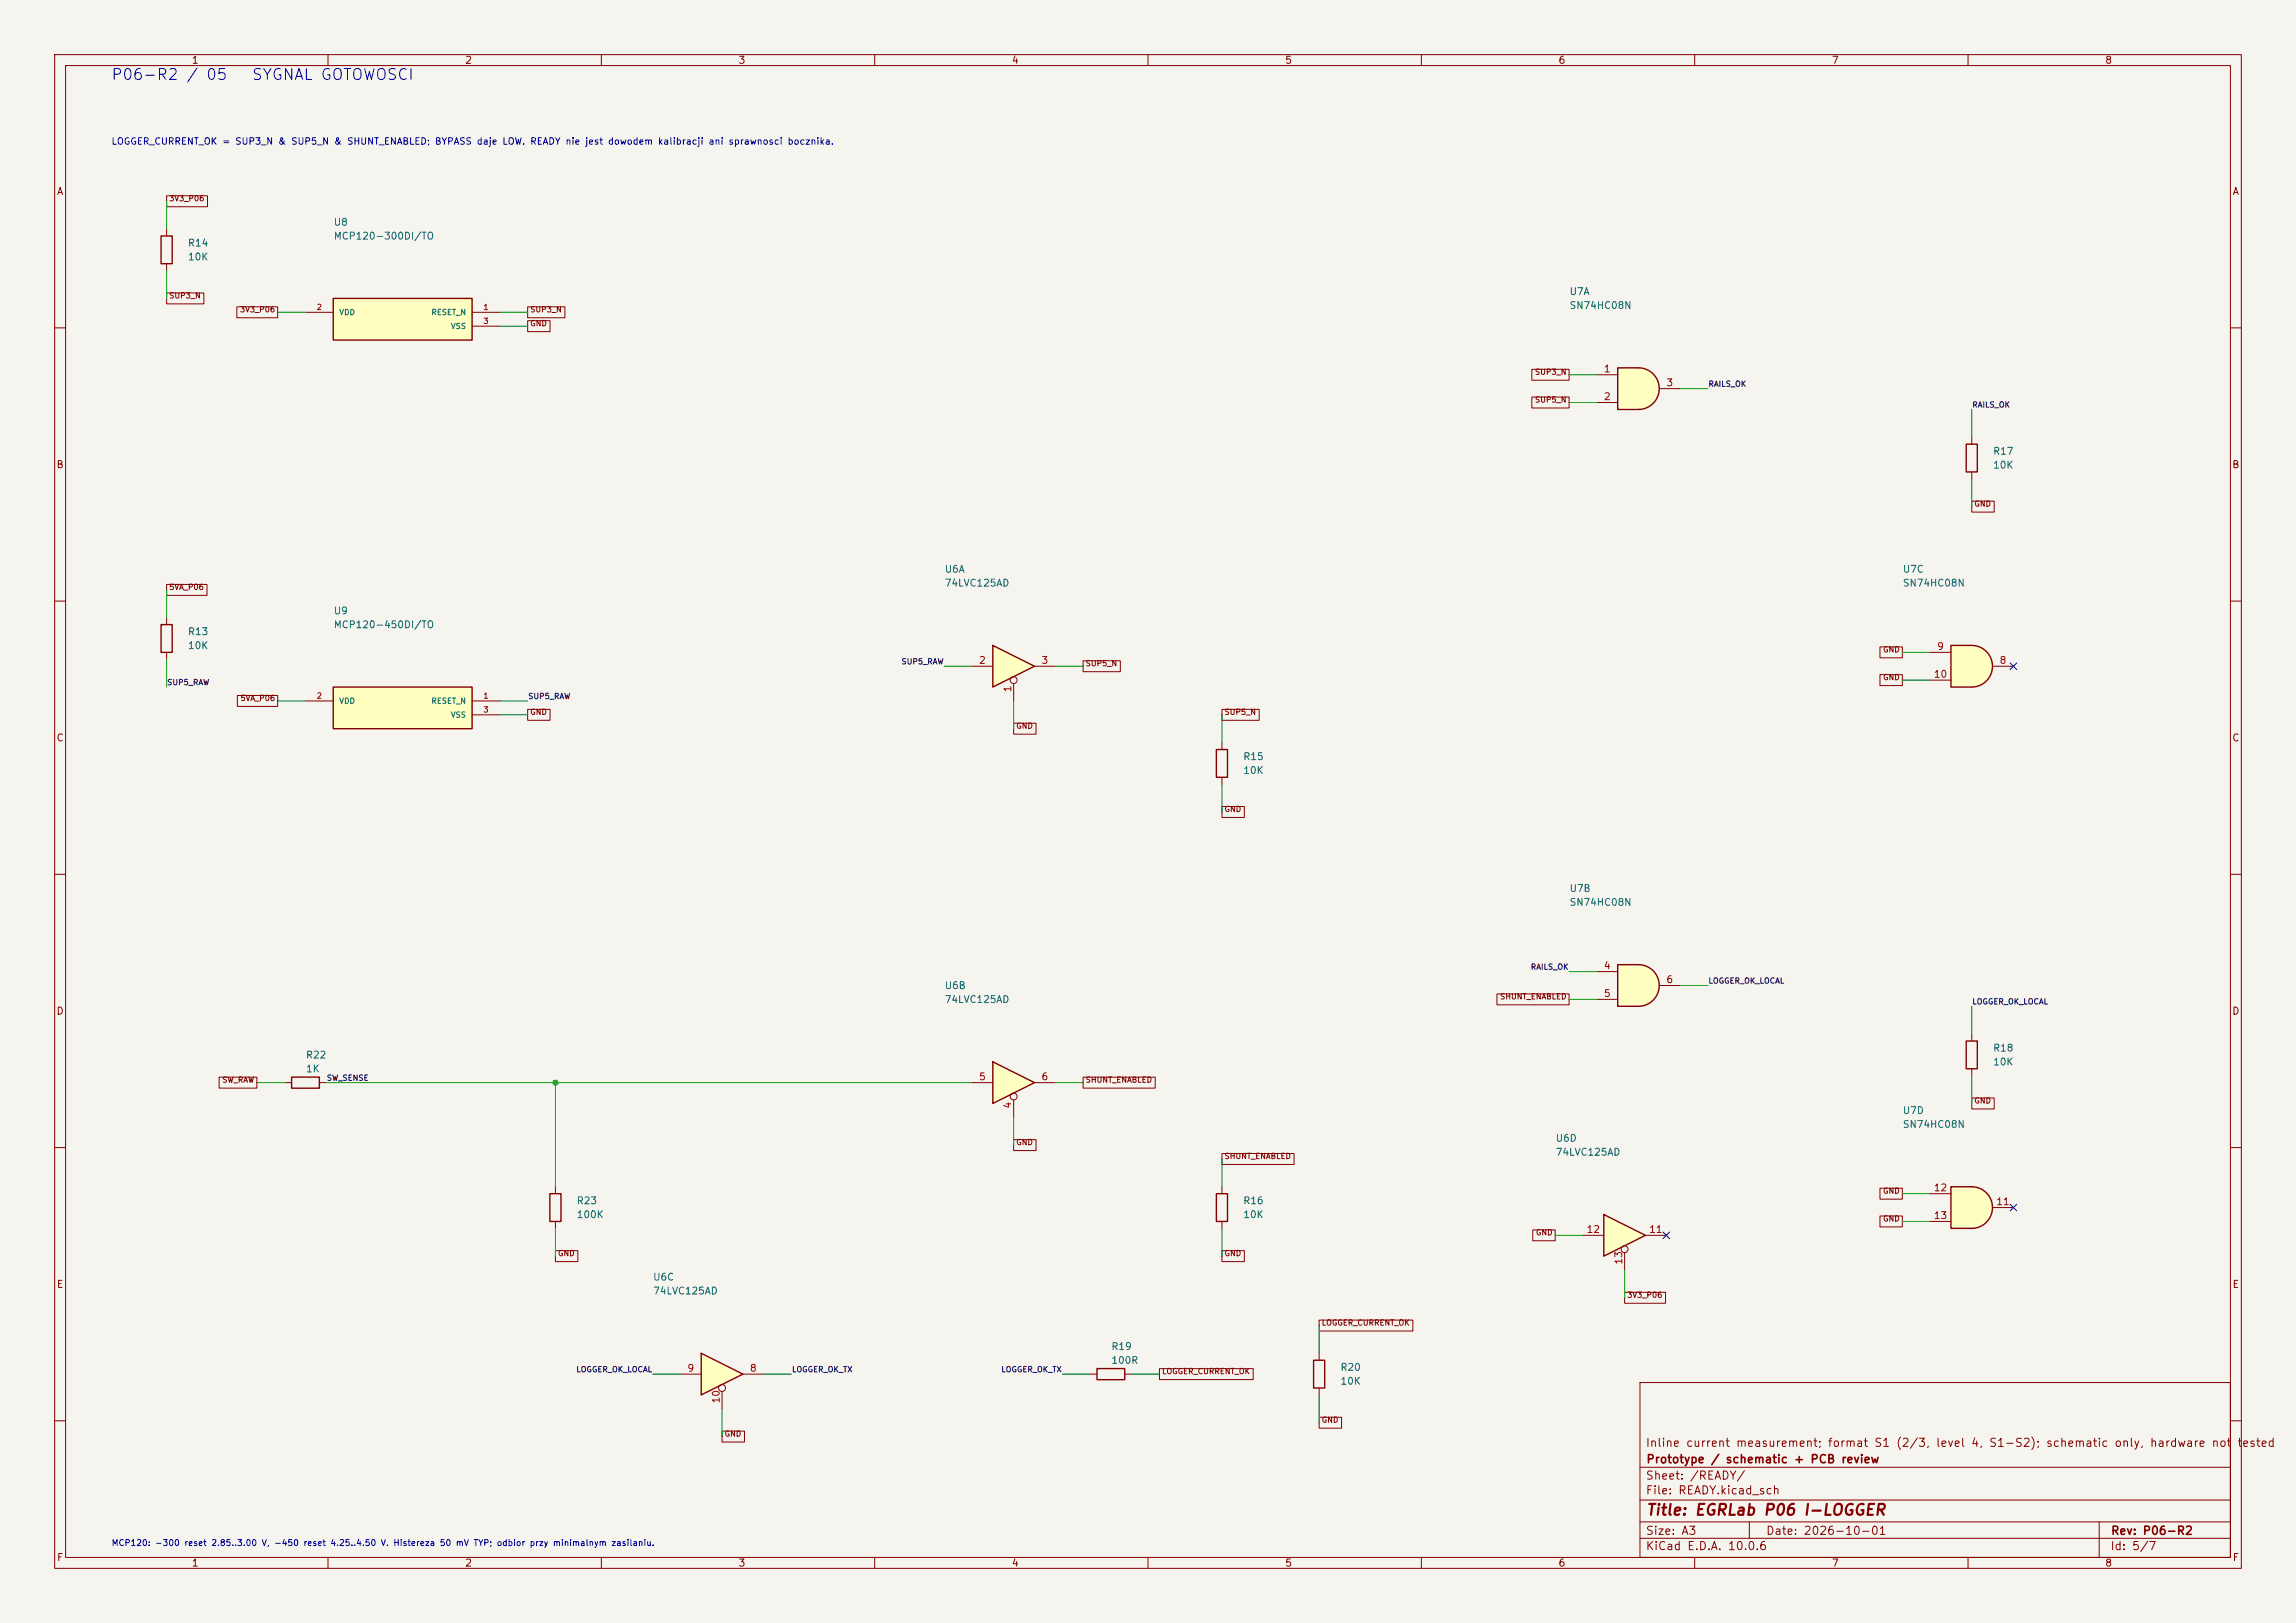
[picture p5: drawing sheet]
<svg xmlns="http://www.w3.org/2000/svg" width="420mm" height="297mm" viewBox="0 0 420 297" stroke-linecap="round" stroke-linejoin="round" font-family="sans-serif">
<defs><g id="words">
<g font-size="2" fill="#0000c2">
<text x="20.2" y="15.1">P06-R2 / 05</text>
<text x="45.9" y="15.1">SYGNAL GOTOWOSCI</text>
</g>
<text font-size="2" fill="#840000" x="301" y="277.8">Title: EGRLab P06 I-LOGGER</text>
<g font-size="1.5" fill="#840000">
<text x="300.9" y="265.1">Inline current measurement; format S1 (2/3, level 4, S1-S2); schematic only, hardware not</text>
<text x="301" y="268.1">Prototype / schematic + PCB review</text>
<text x="409.2" y="265.1">tested</text>
<text x="300.9" y="273.8">File: READY.kicad_sch</text>
<text x="300.9" y="271.1">Sheet: /READY/</text>
<text x="300.9" y="281.2">Size: A3</text>
<text x="322.9" y="281.2">Date: 2026-10-01</text>
<text x="386" y="281.2">Rev: P06-R2</text>
<text x="300.9" y="284">KiCad E.D.A. 10.0.6</text>
<text x="385.9" y="284">Id: 5/7</text>
</g>
<g font-size="1.3" fill="#840000">
<text x="35" y="12">1</text>
<text x="85" y="12">2</text>
<text x="135" y="12">3</text>
<text x="185" y="12">4</text>
<text x="235" y="12">5</text>
<text x="285" y="12">6</text>
<text x="335" y="12">7</text>
<text x="385" y="12">8</text>
<text x="10.3" y="36">A</text>
<text x="408.3" y="36">A</text>
<text x="10.2" y="86">B</text>
<text x="408.2" y="86">B</text>
<text x="10.2" y="136">C</text>
<text x="408.2" y="136">C</text>
<text x="10.2" y="186">D</text>
<text x="408.2" y="186">D</text>
<text x="10.3" y="236">E</text>
<text x="408.3" y="236">E</text>
<text x="10.3" y="286">F</text>
<text x="35" y="287">1</text>
<text x="85" y="287">2</text>
<text x="135" y="287">3</text>
<text x="185" y="287">4</text>
<text x="235" y="287">5</text>
<text x="285" y="287">6</text>
<text x="335" y="287">7</text>
<text x="385" y="287">8</text>
<text x="408.3" y="286">F</text>
</g>
<g font-size="1.3" fill="#006464">
<text x="60.9" y="41.6">U8</text>
<text x="34.3" y="45.4">R14</text>
<text x="34.3" y="48">10K</text>
<text x="60.9" y="44.1">MCP120-300DI/TO</text>
<text x="287" y="54.3">U7A</text>
<text x="287" y="56.8">SN74HC08N</text>
<text x="364.5" y="83.5">R17</text>
<text x="364.5" y="86.1">10K</text>
<text x="172.7" y="105.1">U6A</text>
<text x="172.7" y="107.6">74LVC125AD</text>
<text x="348" y="105.1">U7C</text>
<text x="348" y="107.6">SN74HC08N</text>
<text x="60.9" y="112.7">U9</text>
<text x="34.3" y="116.5">R13</text>
<text x="34.3" y="119.1">10K</text>
<text x="60.9" y="115.3">MCP120-450DI/TO</text>
<text x="227.3" y="139.4">R15</text>
<text x="227.3" y="141.9">10K</text>
<text x="287" y="163.5">U7B</text>
<text x="287" y="166.1">SN74HC08N</text>
<text x="172.7" y="181.3">U6B</text>
<text x="172.7" y="183.8">74LVC125AD</text>
<text x="55.9" y="194">R22</text>
<text x="55.9" y="196.5">1K</text>
<text x="364.5" y="192.7">R18</text>
<text x="364.5" y="195.3">10K</text>
<text x="284.5" y="209.2">U6D</text>
<text x="348" y="204.2">U7D</text>
<text x="348" y="206.7">SN74HC08N</text>
<text x="284.5" y="211.8">74LVC125AD</text>
<text x="105.4" y="220.7">R23</text>
<text x="227.3" y="220.7">R16</text>
<text x="105.4" y="223.2">100K</text>
<text x="227.3" y="223.2">10K</text>
<text x="119.4" y="234.6">U6C</text>
<text x="119.4" y="237.2">74LVC125AD</text>
<text x="203.2" y="247.3">R19</text>
<text x="203.2" y="249.9">100R</text>
<text x="245.1" y="251.2">R20</text>
<text x="245.1" y="253.7">10K</text>
</g>
<g font-size="1.3" fill="#a90000">
<text x="293.3" y="68.4">1</text>
<text x="304.7" y="71">3</text>
<text x="293.3" y="73.5">2</text>
<text x="354.2" y="119.2">9</text>
<text x="179" y="121.8">2</text>
<text x="190.4" y="121.8">3</text>
<text x="353.6" y="124.3">10</text>
<text x="365.7" y="121.8">8</text>
<text x="185.3" y="126.8" transform="rotate(-90 185.3 126.8)">1</text>
<text x="293.3" y="177.7">4</text>
<text x="293.3" y="182.7">5</text>
<text x="304.7" y="180.2">6</text>
<text x="179" y="198">5</text>
<text x="190.4" y="198">6</text>
<text x="185.3" y="203" transform="rotate(-90 185.3 203)">4</text>
<text x="353.6" y="218.3">12</text>
<text x="365.1" y="220.8">11</text>
<text x="290.1" y="225.9">12</text>
<text x="301.6" y="225.9">11</text>
<text x="353.6" y="223.4">13</text>
<text x="297" y="231.5" transform="rotate(-90 297 231.5)">13</text>
<text x="125.6" y="251.3">9</text>
<text x="137.1" y="251.3">8</text>
<text x="131.9" y="256.9" transform="rotate(-90 131.9 256.9)">10</text>
</g>
<text font-size="1.2" fill="#0000c2" x="20.3" y="26.8">LOGGER_CURRENT_OK = SUP3_N &amp; SUP5_N &amp; SHUNT_ENABLED; BYPASS daje LOW. READY nie jest dowodem kalibracji ani sprawnosci bocznika.</text>
<text font-size="1.1" fill="#0000c2" x="20.3" y="283.2">MCP120: -300 reset 2.85..3.00 V, -450 reset 4.25..4.50 V. Histereza 50 mV TYP; odbior przy minimalnym zasilaniu.</text>
<g font-size="1" fill="#840000">
<text x="30.9" y="37.1">3V3_P06</text>
<text x="30.9" y="54.9">SUP3_N</text>
<text x="43.8" y="57.4">3V3_P06</text>
<text x="96.9" y="59.9">GND</text>
<text x="96.9" y="57.4">SUP3_N</text>
<text x="280.7" y="68.8">SUP3_N</text>
<text x="280.7" y="73.9">SUP5_N</text>
<text x="361.1" y="93">GND</text>
<text x="30.9" y="108.2">5VA_P06</text>
<text x="344.4" y="119.6">GND</text>
<text x="198.5" y="122.2">SUP5_N</text>
<text x="344.4" y="124.7">GND</text>
<text x="43.9" y="128.5">5VA_P06</text>
<text x="96.9" y="131.1">GND</text>
<text x="223.9" y="131.1">SUP5_N</text>
<text x="185.8" y="133.6">GND</text>
<text x="223.9" y="148.8">GND</text>
<text x="274.3" y="183.1">SHUNT_ENABLED</text>
<text x="40.6" y="198.4">SW_RAW</text>
<text x="198.5" y="198.4">SHUNT_ENABLED</text>
<text x="361.1" y="202.2">GND</text>
<text x="185.8" y="209.8">GND</text>
<text x="223.9" y="212.3">SHUNT_ENABLED</text>
<text x="344.4" y="218.7">GND</text>
<text x="280.9" y="226.3">GND</text>
<text x="344.4" y="223.8">GND</text>
<text x="102" y="230.1">GND</text>
<text x="223.9" y="230.1">GND</text>
<text x="297.6" y="237.7">3V3_P06</text>
<text x="241.7" y="242.8">LOGGER_CURRENT_OK</text>
<text x="212.5" y="251.7">LOGGER_CURRENT_OK</text>
<text x="132.5" y="263.1">GND</text>
<text x="241.7" y="260.6">GND</text>
</g>
<g font-size="1" fill="#a90000">
<text x="57.8" y="57">2</text>
<text x="88.3" y="57">1</text>
<text x="88.3" y="59.5">3</text>
<text x="57.8" y="128.1">2</text>
<text x="88.3" y="128.1">1</text>
<text x="88.3" y="130.6">3</text>
</g>
<g font-size="1" fill="#006464">
<text x="62" y="57.9">VDD</text>
<text x="78.8" y="57.9">RESET_N</text>
<text x="82.4" y="60.4">VSS</text>
<text x="62" y="129">VDD</text>
<text x="78.8" y="129">RESET_N</text>
<text x="82.4" y="131.6">VSS</text>
</g>
<g font-size="1" fill="#0f0f0f">
<text x="312.4" y="71">RAILS_OK</text>
<text x="360.7" y="74.8">RAILS_OK</text>
<text x="30.5" y="125.6">SUP5_RAW</text>
<text x="164.8" y="121.8">SUP5_RAW</text>
<text x="96.5" y="128.2">SUP5_RAW</text>
<text x="279.9" y="177.7">RAILS_OK</text>
<text x="312.4" y="180.2">LOGGER_OK_LOCAL</text>
<text x="360.7" y="184">LOGGER_OK_LOCAL</text>
<text x="59.7" y="198">SW_SENSE</text>
<text x="105.3" y="251.4">LOGGER_OK_LOCAL</text>
<text x="144.8" y="251.4">LOGGER_OK_TX</text>
<text x="183.1" y="251.4">LOGGER_OK_TX</text>
</g>
</g></defs>
<path d="M0 0h420v297h-420z" fill="#f5f4ef" stroke="#f5f4ef" stroke-width=".18"/>
<g fill="none" stroke="#840000" stroke-width=".18">
<path d="M10 10h400v277h-400zM12 12h396v273h-396zM60 10v2M110 10v2M160 10v2M210 10v2M260 10v2M310 10v2M360 10v2M10 60h2M408 60h2M10 110h2"/>
<path d="M408 110h2M10 160h2M408 160h2M10 210h2M408 210h2M300 253h108v32h-108zM10 260h2M300 278.5h108M300 274.5h108M300 268.5h108M320 278.5v3M384 278.5v6.5"/>
<path d="M408 260h2M60 285v2M110 285v2M160 285v2M210 285v2M260 285v2M300 281.5h108M310 285v2M360 285v2"/>
</g>
<path d="M293.4 222.2l7.6 3.9-7.6 3.8z" fill="#ffffc2"/>
<path d="M293.4 222.2l7.6 3.9-7.6 3.8z" fill="none" stroke="#840000" stroke-width=".25"/>
<g fill="none" stroke="#840000" stroke-width=".18">
<path d="M289.6 226.1h3.8M297.2 229.2v3.2M301 226.1h3.8"/>
<circle cx="297.2" cy="228.6" r=".63"/>
</g>
<path d="M61 125.7h25.4v7.7h-25.4z" fill="#ffffc2"/>
<path d="M61 125.7h25.4v7.7h-25.4zM222.5 137.2h2v5h-2zM100.6 218.4h2v5.1h-2zM222.5 218.4h2v5.1h-2z" fill="none" stroke="#840000" stroke-width=".25"/>
<path d="M55.9 128.3h5.1M86.4 128.3h5M86.4 130.8h5M223.5 135.9v1.3M223.5 142.2v1.3M101.6 217.2v1.2M223.5 217.2v1.2M101.6 223.5v1.3M223.5 223.5v1.3" fill="none" stroke="#840000" stroke-width=".18"/>
<path d="M61 54.6h25.4v7.6h-25.4z" fill="#ffffc2"/>
<path d="M29.5 43.2h2v5.1h-2zM61 54.6h25.4v7.6h-25.4z" fill="none" stroke="#840000" stroke-width=".25"/>
<path d="M30.5 41.9v1.3M30.5 48.3v1.2M55.9 57.2h5.1M86.4 57.2h5M86.4 59.7h5" fill="none" stroke="#840000" stroke-width=".18"/>
<path d="M181.6 194.3l7.6 3.8-7.6 3.8z" fill="#ffffc2"/>
<path d="M181.6 194.3l7.6 3.8-7.6 3.8z" fill="none" stroke="#840000" stroke-width=".25"/>
<g fill="none" stroke="#840000" stroke-width=".18">
<path d="M177.8 198.1h3.8M189.2 198.1h3.8M185.4 201.3v3.2"/>
<circle cx="185.4" cy="200.7" r=".63"/>
</g>
<path d="M299.7 176.5a3.8 3.8 0 0 1 3.8 3.8 3.8 3.8 0 0 1-3.8 3.9z" fill="#ffffc2" stroke="#ffffc2" stroke-width=".18"/>
<path d="M295.9 176.5h3.8v7.7h-3.8z" fill="#ffffc2"/>
<path d="M295.9 176.5h3.8a3.8 3.8 0 0 1 3.8 3.8 3.8 3.8 0 0 1-3.8 3.9h-3.8zM53.3 197.1h5.1v2h-5.1zM359.7 190.5h2v5.1h-2zM200.7 250.4h5v2.1h-5z" fill="none" stroke="#840000" stroke-width=".25"/>
<path d="M292.1 177.8h3.8M52.1 198.1h1.2M58.4 198.1h1.3M292.1 182.9h3.8M303.5 180.3h3.8M360.7 189.2v1.3M360.7 195.6v1.3M199.4 251.5h1.3M205.7 251.5h1.3" fill="none" stroke="#840000" stroke-width=".18"/>
<path d="M181.6 118.1l7.6 3.8-7.6 3.8z" fill="#ffffc2"/>
<path d="M181.6 118.1l7.6 3.8-7.6 3.8z" fill="none" stroke="#840000" stroke-width=".25"/>
<g fill="none" stroke="#840000" stroke-width=".18">
<path d="M177.8 121.9h3.8M185.4 125.1v3.2M189.2 121.9h3.8"/>
<circle cx="185.4" cy="124.5" r=".63"/>
</g>
<path d="M360.7 217.2a3.8 3.8 0 0 1 3.8 3.8 3.8 3.8 0 0 1-3.8 3.8z" fill="#ffffc2" stroke="#ffffc2" stroke-width=".18"/>
<path d="M356.9 217.2h3.8v7.6h-3.8z" fill="#ffffc2"/>
<path d="M356.9 217.2h3.8a3.8 3.8 0 0 1 3.8 3.8 3.8 3.8 0 0 1-3.8 3.8h-3.8zM240.3 248.9h2v5.1h-2z" fill="none" stroke="#840000" stroke-width=".25"/>
<path d="M353.1 218.4h3.8M353.1 223.5h3.8M364.5 221h3.8M241.3 247.6v1.3M241.3 254v1.3" fill="none" stroke="#840000" stroke-width=".18"/>
<path d="M299.7 67.3a3.8 3.8 0 0 1 3.8 3.8 3.8 3.8 0 0 1-3.8 3.8z" fill="#ffffc2" stroke="#ffffc2" stroke-width=".18"/>
<path d="M295.9 67.3h3.8v7.6h-3.8z" fill="#ffffc2"/>
<path d="M295.9 67.3h3.8a3.8 3.8 0 0 1 3.8 3.8 3.8 3.8 0 0 1-3.8 3.8h-3.8zM29.5 114.3h2v5.1h-2z" fill="none" stroke="#840000" stroke-width=".25"/>
<path d="M292.1 68.6h3.8M292.1 73.7h3.8M303.5 71.1h3.8M30.5 113v1.3M30.5 119.4v1.3" fill="none" stroke="#840000" stroke-width=".18"/>
<path d="M128.3 247.6l7.6 3.9-7.6 3.8z" fill="#ffffc2"/>
<path d="M359.7 81.3h2v5.1h-2zM128.3 247.6l7.6 3.9-7.6 3.8z" fill="none" stroke="#840000" stroke-width=".25"/>
<g fill="none" stroke="#840000" stroke-width=".18">
<path d="M360.7 80v1.3M360.7 86.4v1.2M124.5 251.5h3.8M132.1 254.6v3.2M135.9 251.5h3.8"/>
<circle cx="132.1" cy="254" r=".63"/>
</g>
<path d="M360.7 118.1a3.8 3.8 0 0 1 3.8 3.8 3.8 3.8 0 0 1-3.8 3.8z" fill="#ffffc2" stroke="#ffffc2" stroke-width=".18"/>
<path d="M356.9 118.1h3.8v7.6h-3.8z" fill="#ffffc2"/>
<path d="M356.9 118.1h3.8a3.8 3.8 0 0 1 3.8 3.8 3.8 3.8 0 0 1-3.8 3.8h-3.8z" fill="none" stroke="#840000" stroke-width=".25"/>
<g fill="none" stroke="#840000" stroke-width=".18">
<path d="M30.5 35.8h7.5v2h-7.5zM30.5 53.6h6.8v2h-6.8zM43.3 56.1h7.5v2.1h-7.5zM96.5 58.7h4.1v2h-4.1zM96.5 56.1h6.8v2.1h-6.8zM280.2 72.7h6.8v2h-6.8zM280.2 67.6h6.8v2h-6.8zM360.7 91.7h4.1v2h-4.1zM30.5 106.9h7.4v2.1h-7.4zM343.9 118.4h4.1v2h-4.1zM353.1 119.4h3.8M43.4 127.3h7.4v2h-7.4z"/>
<path d="M96.5 129.8h4.1v2h-4.1zM185.4 132.3h4.1v2.1h-4.1zM198.1 120.9h6.8v2h-6.8zM223.5 129.8h6.8v2h-6.8zM343.9 123.5h4.1v2h-4.1zM353.1 124.5h3.8M364.5 121.9h3.8M223.5 147.6h4.1v2h-4.1zM40.1 197.1h6.9v2h-6.9zM198.1 197.1h13.2v2h-13.2zM273.8 181.9h13.2v2h-13.2zM185.4 208.5h4.1v2.1h-4.1z"/>
<path d="M223.5 211.1h13.2v2h-13.2zM343.9 217.4h4.1v2h-4.1zM360.7 200.9h4.1v2h-4.1zM101.6 228.9h4.1v2h-4.1zM223.5 228.9h4.1v2h-4.1zM280.4 225.1h4.1v2h-4.1zM297.2 236.5h7.5v2h-7.5zM343.9 222.5h4.1v2h-4.1zM212.1 250.5h17.1v2h-17.1zM241.3 259.3h4.1v2.1h-4.1zM241.3 241.6h17.1v2h-17.1zM132.1 261.9h4.1v2h-4.1z"/>
</g>
<g fill="none" stroke="#009600" stroke-width=".18">
<path d="M30.5 36.8v5.1M30.5 49.5v5.1M50.8 57.2h5.1M91.4 59.7h5.1M91.4 57.2h5.1M287 68.6h5.1M287 73.7h5.1M307.3 71.1h5.1M360.7 74.9v5.1M360.7 87.6v5.1M30.5 108v5M348 119.4h5.1"/>
<path d="M30.5 120.7v5M50.8 128.3h5.1M91.4 128.3h5.1M91.4 130.8h5.1M172.7 121.9h5.1M185.4 128.3v5.1M193 121.9h5.1M223.5 130.8v5.1M348 124.5h5.1M223.5 143.5v5.1M287 177.8h5.1M47 198.1h5.1"/>
<path d="M59.7 198.1h118.1M101.6 198.1v19.1M193 198.1h5.1M287 182.9h5.1M307.3 180.3h5.1M360.7 184.2v5M360.7 196.9v5M185.4 204.5v5.1M223.5 212.1v5.1M348 218.4h5.1M101.6 224.8v5.1M223.5 224.8v5.1"/>
<path d="M284.5 226.1h5.1M297.2 232.4v5.1M348 223.5h5.1M119.4 251.5h5.1M132.1 257.8v5.1M139.7 251.5h5.1M194.3 251.5h5.1M207 251.5h5.1M241.3 242.6v5M241.3 255.3v5"/>
</g>
<path d="M367.7 121.3l1.2 1.2M368.9 121.3l-1.2 1.2M304.2 225.5l1.2 1.2M305.4 225.5l-1.2 1.2M367.7 220.4l1.2 1.2M368.9 220.4l-1.2 1.2" fill="none" stroke="#000084" stroke-width=".18"/>
<circle cx="101.6" cy="198.1" r=".46" fill="#009600" stroke="#009600" stroke-width=".18"/>
<use href="#words"/>
</svg>
